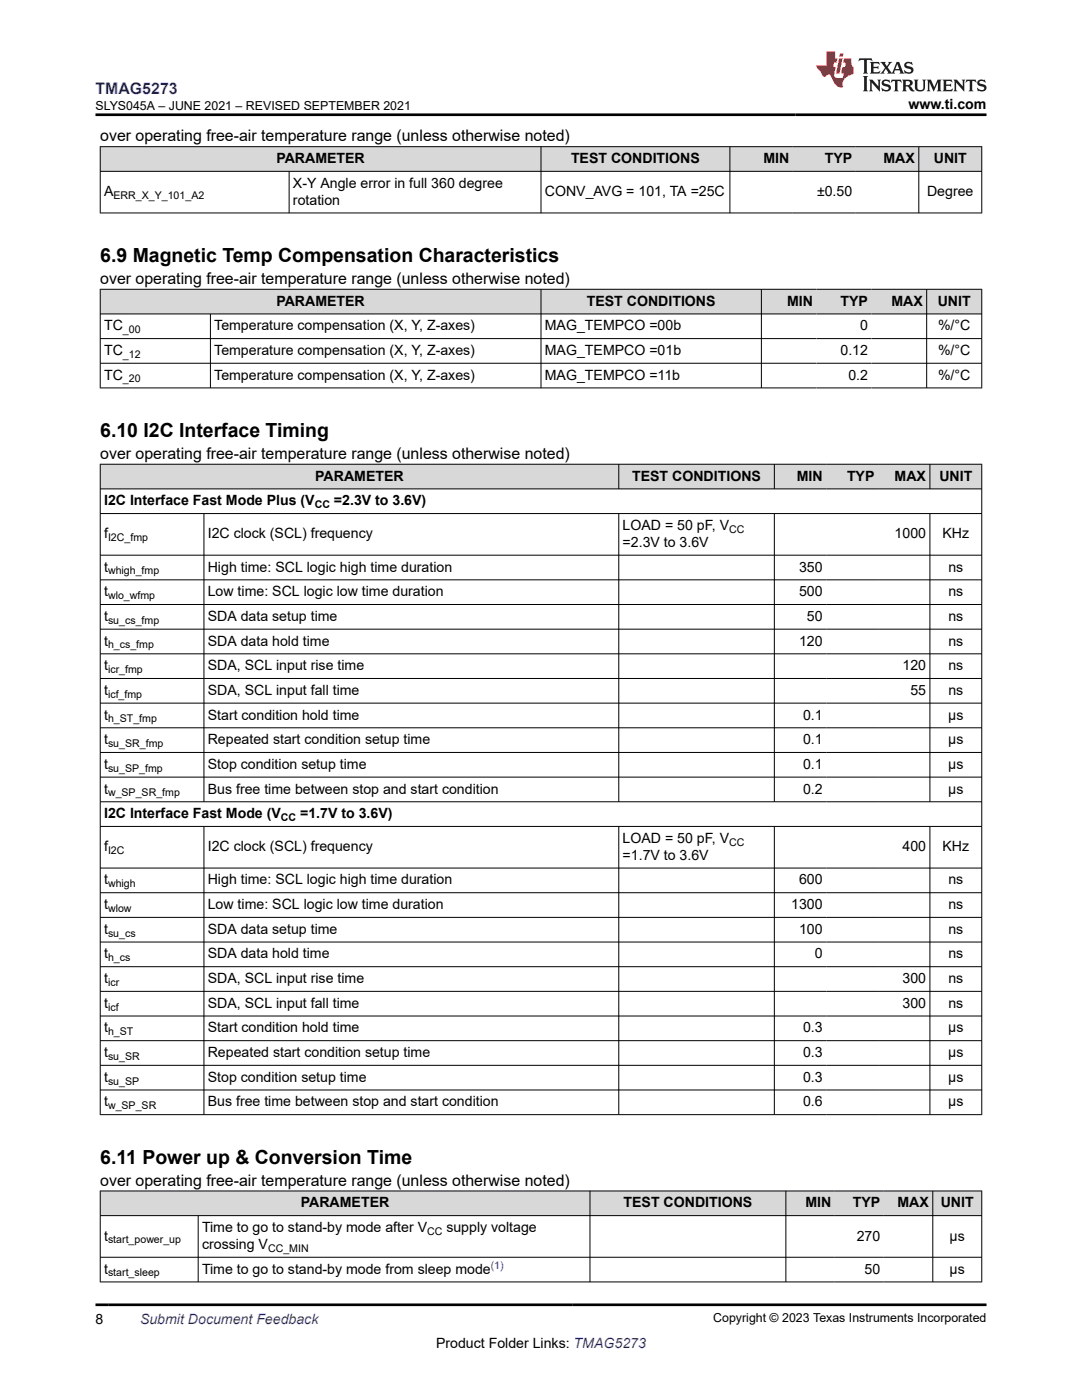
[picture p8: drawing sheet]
<svg xmlns="http://www.w3.org/2000/svg" width="216mm" height="279mm" viewBox="0 0 216 279" stroke-linecap="round" stroke-linejoin="round" font-family="sans-serif">
<defs><g id="words">
<g font-size="3.9">
<text x="20" y="52.3">6.9 Magnetic Temp Compensation Characteristics</text>
<text x="20" y="87.2">6.10 I2C Interface Timing</text>
<text x="20" y="232.2">6.11 Power up &amp; Conversion Time</text>
</g>
<text font-size="3.2" fill="#00f" x="19" y="18.7">TMAG5273</text>
<g font-size="3.2">
<text x="20" y="28.2">over operating free-air temperature range (unless otherwise noted)</text>
<text x="20" y="56.7">over operating free-air temperature range (unless otherwise noted)</text>
<text x="20" y="91.6">over operating free-air temperature range (unless otherwise noted)</text>
<text x="20" y="236.6">over operating free-air temperature range (unless otherwise noted)</text>
</g>
<g font-size="2.8">
<text x="181.3" y="21.8">www.ti.com</text>
<text x="55.1" y="32.5">PARAMETER</text>
<text x="113.9" y="32.5">TEST CONDITIONS</text>
<text x="152.3" y="32.5">MIN</text>
<text x="164.6" y="32.5">TYP</text>
<text x="176.3" y="32.5">MAX</text>
<text x="186.3" y="32.5">UNIT</text>
<text x="20.8" y="39.2">A</text>
<text x="58.5" y="37.5">X-Y Angle error in full 360 degree</text>
<text x="58.5" y="40.9">rotation</text>
<text x="108.7" y="39.2">CONV_AVG = 101, TA =25C</text>
<text x="163" y="39.2">±0.50</text>
<text x="185" y="39.2">Degree</text>
<text x="20.8" y="65.9">TC</text>
<text x="42.8" y="65.9">Temperature compensation (X, Y, Z-axes)</text>
<text x="55.1" y="61">PARAMETER</text>
<text x="108.7" y="65.9">MAG_TEMPCO =00b</text>
<text x="117.1" y="61">TEST CONDITIONS</text>
<text x="157" y="61">MIN</text>
<text x="167.7" y="61">TYP</text>
<text x="171.6" y="65.9">0</text>
<text x="177.9" y="61">MAX</text>
<text x="187.1" y="61">UNIT</text>
<text x="187.2" y="65.9">%/°C</text>
<text x="20.8" y="70.8">TC</text>
<text x="42.8" y="70.8">Temperature compensation (X, Y, Z-axes)</text>
<text x="108.7" y="70.8">MAG_TEMPCO =01b</text>
<text x="167.7" y="70.8">0.12</text>
<text x="187.2" y="70.8">%/°C</text>
<text x="20.8" y="75.8">TC</text>
<text x="42.8" y="75.8">Temperature compensation (X, Y, Z-axes)</text>
<text x="108.7" y="75.8">MAG_TEMPCO =11b</text>
<text x="169.3" y="75.8">0.2</text>
<text x="187.2" y="75.8">%/°C</text>
<text x="62.9" y="95.9">PARAMETER</text>
<text x="126.1" y="95.9">TEST CONDITIONS</text>
<text x="159" y="95.9">MIN</text>
<text x="169" y="95.9">TYP</text>
<text x="178.5" y="95.9">MAX</text>
<text x="187.4" y="95.9">UNIT</text>
<text x="20.8" y="100.8">I2C Interface Fast Mode Plus (V</text>
<text x="66.6" y="100.8">=2.3V to 3.6V)</text>
<text x="20.8" y="107.5">f</text>
<text x="41.5" y="107.5">I2C clock (SCL) frequency</text>
<text x="124.2" y="105.8">LOAD = 50 pF, V</text>
<text x="178.5" y="107.5">1000</text>
<text x="188.1" y="107.5">KHz</text>
<text x="124.2" y="109.2">=2.3V to 3.6V</text>
<text x="20.8" y="114.1">t</text>
<text x="20.8" y="119">t</text>
<text x="41.5" y="114.1">High time: SCL logic high time duration</text>
<text x="41.5" y="119">Low time: SCL logic low time duration</text>
<text x="159.4" y="114.1">350</text>
<text x="159.4" y="119">500</text>
<text x="189.2" y="114.1">ns</text>
<text x="189.2" y="119">ns</text>
<text x="20.8" y="123.9">t</text>
<text x="41.5" y="123.9">SDA data setup time</text>
<text x="161" y="123.9">50</text>
<text x="189.2" y="123.9">ns</text>
<text x="20.8" y="128.8">t</text>
<text x="41.5" y="128.8">SDA data hold time</text>
<text x="159.4" y="128.8">120</text>
<text x="189.2" y="128.8">ns</text>
<text x="20.8" y="133.8">t</text>
<text x="41.5" y="133.8">SDA, SCL input rise time</text>
<text x="180.1" y="133.8">120</text>
<text x="189.2" y="133.8">ns</text>
<text x="20.8" y="138.7">t</text>
<text x="20.8" y="143.6">t</text>
<text x="41.5" y="138.7">SDA, SCL input fall time</text>
<text x="41.5" y="143.6">Start condition hold time</text>
<text x="160.2" y="143.6">0.1</text>
<text x="181.6" y="138.7">55</text>
<text x="189.2" y="143.6">µs</text>
<text x="189.2" y="138.7">ns</text>
<text x="20.8" y="148.5">t</text>
<text x="41.5" y="148.5">Repeated start condition setup time</text>
<text x="160.2" y="148.5">0.1</text>
<text x="189.2" y="148.5">µs</text>
<text x="20.8" y="153.4">t</text>
<text x="41.5" y="153.4">Stop condition setup time</text>
<text x="160.2" y="153.4">0.1</text>
<text x="189.2" y="153.4">µs</text>
<text x="20.8" y="158.4">t</text>
<text x="41.5" y="158.4">Bus free time between stop and start condition</text>
<text x="160.2" y="158.4">0.2</text>
<text x="189.2" y="158.4">µs</text>
<text x="20.8" y="163.3">I2C Interface Fast Mode (V</text>
<text x="59.9" y="163.3">=1.7V to 3.6V)</text>
<text x="20.8" y="169.9">f</text>
<text x="41.5" y="169.9">I2C clock (SCL) frequency</text>
<text x="124.2" y="171.6">=1.7V to 3.6V</text>
<text x="124.2" y="168.2">LOAD = 50 pF, V</text>
<text x="180.1" y="169.9">400</text>
<text x="188.1" y="169.9">KHz</text>
<text x="20.8" y="176.5">t</text>
<text x="41.5" y="176.5">High time: SCL logic high time duration</text>
<text x="159.4" y="176.5">600</text>
<text x="189.2" y="176.5">ns</text>
<text x="20.8" y="181.4">t</text>
<text x="41.5" y="181.4">Low time: SCL logic low time duration</text>
<text x="157.9" y="181.4">1300</text>
<text x="189.2" y="181.4">ns</text>
<text x="20.8" y="186.4">t</text>
<text x="20.8" y="191.3">t</text>
<text x="41.5" y="186.4">SDA data setup time</text>
<text x="41.5" y="191.3">SDA data hold time</text>
<text x="159.4" y="186.4">100</text>
<text x="162.6" y="191.3">0</text>
<text x="189.2" y="186.4">ns</text>
<text x="189.2" y="191.3">ns</text>
<text x="20.8" y="196.2">t</text>
<text x="41.5" y="196.2">SDA, SCL input rise time</text>
<text x="180.1" y="196.2">300</text>
<text x="189.2" y="196.2">ns</text>
<text x="20.8" y="201.1">t</text>
<text x="41.5" y="201.1">SDA, SCL input fall time</text>
<text x="180.1" y="201.1">300</text>
<text x="189.2" y="201.1">ns</text>
<text x="20.8" y="206">t</text>
<text x="41.5" y="206">Start condition hold time</text>
<text x="160.2" y="206">0.3</text>
<text x="189.2" y="206">µs</text>
<text x="20.8" y="211">t</text>
<text x="20.8" y="215.9">t</text>
<text x="41.5" y="211">Repeated start condition setup time</text>
<text x="41.5" y="215.9">Stop condition setup time</text>
<text x="160.2" y="211">0.3</text>
<text x="160.2" y="215.9">0.3</text>
<text x="189.2" y="211">µs</text>
<text x="189.2" y="215.9">µs</text>
<text x="20.8" y="220.8">t</text>
<text x="41.5" y="220.8">Bus free time between stop and start condition</text>
<text x="160.2" y="220.8">0.6</text>
<text x="189.2" y="220.8">µs</text>
<text x="40.3" y="245.9">Time to go to stand-by mode after V</text>
<text x="60" y="241">PARAMETER</text>
<text x="89.1" y="245.9">supply voltage</text>
<text x="124.4" y="241">TEST CONDITIONS</text>
<text x="160.7" y="241">MIN</text>
<text x="170.2" y="241">TYP</text>
<text x="179.1" y="241">MAX</text>
<text x="187.7" y="241">UNIT</text>
<text x="20.8" y="247.6">t</text>
<text x="40.3" y="249.3">crossing V</text>
<text x="170.9" y="247.6">270</text>
<text x="189.5" y="247.6">µs</text>
<text x="20.8" y="254.2">t</text>
<text x="40.3" y="254.2">Time to go to stand-by mode from sleep mode</text>
<text x="172.5" y="254.2">50</text>
<text x="189.5" y="254.2">µs</text>
<text x="19" y="264.2">8</text>
<text x="87" y="269">Product Folder Links: TMAG5273</text>
</g>
<text font-size="2.8" fill="#00f" x="27.9" y="264.2">Submit Document Feedback</text>
<g font-size="2.5">
<text x="19" y="21.9">SLYS045A – JUNE 2021 – REVISED SEPTEMBER 2021</text>
<text x="142.3" y="263.9">Copyright © 2023 Texas Instruments Incorporated</text>
</g>
<g font-size="2.1">
<text x="22.6" y="39.7">ERR_X_Y_101_A2</text>
<text x="24.5" y="66.5">_00</text>
<text x="24.5" y="71.4">_12</text>
<text x="24.5" y="76.3">_20</text>
<text x="62.8" y="101.4">CC</text>
<text x="145.5" y="106.3">CC</text>
<text x="21.6" y="108">I2C_fmp</text>
<text x="21.6" y="114.6">whigh_fmp</text>
<text x="21.6" y="119.6">wlo_wfmp</text>
<text x="21.6" y="124.5">su_cs_fmp</text>
<text x="21.6" y="129.4">h_cs_fmp</text>
<text x="21.6" y="134.3">icr_fmp</text>
<text x="21.6" y="139.2">icf_fmp</text>
<text x="21.6" y="144.2">h_ST_fmp</text>
<text x="21.6" y="149.1">su_SR_fmp</text>
<text x="21.6" y="154">su_SP_fmp</text>
<text x="21.6" y="158.9">w_SP_SR_fmp</text>
<text x="56.1" y="163.8">CC</text>
<text x="21.6" y="170.5">I2C</text>
<text x="145.5" y="168.8">CC</text>
<text x="21.6" y="177.1">whigh</text>
<text x="21.6" y="182">wlow</text>
<text x="21.6" y="186.9">su_cs</text>
<text x="21.6" y="191.8">h_cs</text>
<text x="21.6" y="196.8">icr</text>
<text x="21.6" y="201.7">icf</text>
<text x="21.6" y="206.6">h_ST</text>
<text x="21.6" y="211.5">su_SR</text>
<text x="21.6" y="216.4">su_SP</text>
<text x="21.6" y="221.4">w_SP_SR</text>
<text x="21.6" y="248.1">start_power_up</text>
<text x="53.5" y="249.8">CC_MIN</text>
<text x="85.2" y="246.4">CC</text>
<text x="21.6" y="254.8">start_sleep</text>
</g>
<text font-size="2.1" fill="#00f" x="97.9" y="253.2">(1)</text>
</g></defs>
<g fill="#d8d8d8">
<path d="M20 29.3h175.9v4.9h-175.9z" fill-rule="evenodd"/>
<path d="M20.1 29.3h87.8v4.8h-87.8z" fill-rule="evenodd"/>
<path d="M108 29.3h37.6v4.8h-37.6z" fill-rule="evenodd"/>
<path d="M145.7 29.3h12.5v4.8h-12.5z" fill-rule="evenodd"/>
<path d="M158.2 29.3h12.6v4.8h-12.6z" fill-rule="evenodd"/>
<path d="M170.8 29.3h12.5v4.8h-12.5z" fill-rule="evenodd"/>
<path d="M183.4 29.3h12.4v4.8h-12.4z" fill-rule="evenodd"/>
</g>
<path d="M19.9 29.3h176.1M19.9 34.2h176.1M20 29.2v13.4M57.7 34.2v8.4M107.9 29.2v13.4M145.6 29.2v13.4M183.3 29.2v13.4M195.9 29.2v13.4M19.9 42.5h176.1" fill="none" stroke="#000" stroke-width=".2"/>
<g fill="#d8d8d8">
<path d="M20 57.7h175.9v5h-175.9z" fill-rule="evenodd"/>
<path d="M20.1 57.8h87.8v4.8h-87.8z" fill-rule="evenodd"/>
<path d="M108 57.8h43.9v4.8h-43.9z" fill-rule="evenodd"/>
<path d="M152 57.8h10.9v4.8h-10.9z" fill-rule="evenodd"/>
<path d="M162.9 57.8h11v4.8h-11z" fill-rule="evenodd"/>
<path d="M173.9 57.8h10.9v4.8h-10.9z" fill-rule="evenodd"/>
<path d="M185 57.8h10.8v4.8h-10.8z" fill-rule="evenodd"/>
</g>
<path d="M19.9 57.7h176.1M20 57.7v19.8M107.9 57.7v19.8M151.9 57.7v19.8M184.9 57.7v19.8M195.9 57.7v19.8M19.9 62.7h176.1M19.9 67.6h176.1M19.9 72.5h176.1M19.9 77.4h176.1M42 62.7v14.8" fill="none" stroke="#000" stroke-width=".2"/>
<g fill="#d8d8d8">
<path d="M20 92.6h175.9v5h-175.9z" fill-rule="evenodd"/>
<path d="M20.1 92.7h103.3v4.8h-103.3z" fill-rule="evenodd"/>
<path d="M123.5 92.7h30.9v4.8h-30.9z" fill-rule="evenodd"/>
<path d="M154.6 92.7h10.3v4.8h-10.3z" fill-rule="evenodd"/>
<path d="M164.9 92.7h10.3v4.8h-10.3z" fill-rule="evenodd"/>
<path d="M175.2 92.7h10.3v4.8h-10.3z" fill-rule="evenodd"/>
<path d="M185.6 92.7h10.2v4.8h-10.2z" fill-rule="evenodd"/>
</g>
<g fill="none" stroke="#000" stroke-width=".2">
<path d="M19.9 92.6h176.1M19.9 97.6h176.1M20 92.6v129.9M123.5 92.6v5M154.5 92.6v5M185.6 92.6v5M195.9 92.6v129.9M19.9 102.5h176.1M19.9 110.8h176.1M19.9 115.7h176.1M40.7 102.5v57.6M123.5 102.5v57.6"/>
<path d="M154.5 102.5v57.6M185.6 102.5v57.6M19.9 120.6h176.1M19.9 125.6h176.1M19.9 130.5h176.1M19.9 135.4h176.1M19.9 140.3h176.1M19.9 145.2h176.1M19.9 150.2h176.1M19.9 155.1h176.1M19.9 160h176.1M19.9 164.9h176.1"/>
<path d="M19.9 173.2h176.1M19.9 178.2h176.1M40.7 164.9v57.6M123.5 164.9v57.6M154.5 164.9v57.6M185.6 164.9v57.6M19.9 183.1h176.1M19.9 188h176.1M19.9 192.9h176.1M19.9 197.8h176.1M19.9 202.8h176.1M19.9 207.7h176.1"/>
<path d="M19.9 212.6h176.1M19.9 217.5h176.1M19.9 222.5h176.1"/>
</g>
<g fill="#d8d8d8">
<path d="M20 237.7h175.9v4.9h-175.9z" fill-rule="evenodd"/>
<path d="M20.1 237.7h97.6v4.8h-97.6z" fill-rule="evenodd"/>
<path d="M117.8 237.7h38.9v4.8h-38.9z" fill-rule="evenodd"/>
<path d="M156.9 237.7h9.7v4.8h-9.7z" fill-rule="evenodd"/>
<path d="M166.6 237.7h9.8v4.8h-9.8z" fill-rule="evenodd"/>
<path d="M176.4 237.7h9.7v4.8h-9.7z" fill-rule="evenodd"/>
<path d="M186.2 237.7h9.6v4.8h-9.6z" fill-rule="evenodd"/>
</g>
<path d="M19.9 237.7h176.1M20 237.6v18.3M117.7 237.6v18.3M156.8 237.6v18.3M186.1 237.6v18.3M195.9 237.6v18.3M19.9 242.6h176.1M19.9 250.9h176.1M19.9 255.8h176.1M39.5 242.6v13.3" fill="none" stroke="#000" stroke-width=".2"/>
<path d="M171.5 11.6l-.2 .6 .5-.2h.6v.1v2.2l-.2 .4h1l-.2-.4v-2.2v-.1h.5l.5 .2-.1-.6zM173.6 12.4l.2 .3v1.6l-.2 .4h1.9l.1-.6a1.08 1.08 0 0 1-1.3 .2v-.7h.6l.4 .2v-.7l-.4 .2h-.6v-.5l.2-.2a1 1 0 0 1 1 .3l-.1-.5zM175.7 12.4l.9 1.1-1 1.2h.9l-.2-.2 .5-.8 .4 .8-.2 .2h1.6l-.2-.2 .2-.5h.9l.1 .5-.1 .2h.9l-.2-.4-.8-1.9h-.5l-.9 2.1-.9-1.1 .9-1h-.8l.2 .2-.4 .6-.4-.6 .2-.2zM179 12.8l.4 1h-.7zM180.7 12.5a.65 .65 0 0 0-.2 .7 .65 .65 0 0 0 .6 .5l.6 .1 .1 .3a.79 .79 0 0 1-.7 .4 .79 .79 0 0 1-.7-.5l.1 .7 .2-.1a.93 .93 0 0 0 1.1 0 .93 .93 0 0 0 .4-.9 1.46 1.46 0 0 0-1.2-.6l-.1-.3a1.09 1.09 0 0 1 1.2 .2l-.2-.6-.1 .1-.5-.2zM172.2 15.2l.2 .4v2.2l-.2 .4h1l-.2-.4v-2.2l.2-.4zM173.4 15.9l.2 .4v1.5l-.2 .4h.8l-.3-.4 .1-1.3 1.6 1.8v-2l.2-.4h-.7l.1 .2 .1 1.1-1.2-1.3zM176.2 16a.65 .65 0 0 0-.2 .8 .65 .65 0 0 0 .6 .4l.6 .2 .1 .2a.79 .79 0 0 1-.7 .4 .79 .79 0 0 1-.7-.5l.1 .7 .2-.1a.93 .93 0 0 0 1.1 .1 .93 .93 0 0 0 .4-1 1.46 1.46 0 0 0-1.2-.5l-.1-.4a1.09 1.09 0 0 1 1.2 .2l-.1-.6-.2 .1-.5-.1zM177.9 15.9l-.1 .6a.63 .63 0 0 1 .8-.3v1.6l-.3 .4h1l-.2-.4v-1.6a.66 .66 0 0 1 .8 .3l-.1-.6zM180 15.9l.2 .4v1.5l-.2 .4h1l-.2-.2-.1-.7h.5l.1 .2a.79 .79 0 0 0 1.2 .6l-1-.9a.61 .61 0 0 0 .6-.6 .61 .61 0 0 0-.5-.7zM180.8 16.2h.1a.47 .47 0 0 1 .5 .1 .47 .47 0 0 1 .1 .5l-.1 .1-.7 .1zM182.3 15.9l.2 .2a2.27 2.27 0 0 0 .4 2 1.04 1.04 0 0 0 1.7-.7v-1.3l.2-.2h-.8l.2 .4v1.1a.6 .6 0 0 1-.6 .6 .6 .6 0 0 1-.6-.6v-1.1l.3-.4zM184.9 15.9l.2 .4v1.5l-.2 .4h.8l-.3-.4v-1.4l.9 1.9 .9-1.9v1.4l-.3 .4h1l-.2-.4v-1.5l.2-.4h-.8l-.7 1.5-.6-1.5zM188.1 15.9l.2 .4v1.5l-.2 .4h1.9l.1-.6a1.09 1.09 0 0 1-1.3 .2v-.7h.6l.4 .2v-.6l-.4 .2h-.6v-.6l.2-.1a1.01 1.01 0 0 1 1 .3l-.1-.6zM190.2 15.9l.3 .4v1.5l-.3 .4h.8l-.2-.4v-1.3l1.6 1.8v-2l.2-.4h-.7l.2 .2v1.1l-1.2-1.3zM192.8 15.9l-.1 .6a.63 .63 0 0 1 .8-.3v1.6l-.3 .4h1l-.2-.4v-1.6a.66 .66 0 0 1 .8 .3l-.1-.6zM195.2 16a.65 .65 0 0 0-.2 .8 .65 .65 0 0 0 .6 .4l.6 .2 .2 .2a.79 .79 0 0 1-.7 .4 .79 .79 0 0 1-.7-.5l.1 .7 .2-.1a.93 .93 0 0 0 1 .1 .93 .93 0 0 0 .5-1 1.46 1.46 0 0 0-1.3-.5v-.4a1.09 1.09 0 0 1 1.2 .2l-.2-.6-.2 .1-.5-.1z" fill="#231f20"/>
<path d="M164.9 10.3v2.7h-2l.1 .4 .8 1a.95 .95 0 0 0 1 .9 .59 .59 0 0 1 .5-.4 .59 .59 0 0 1 .5 .3l.4 .8a1.59 1.59 0 0 0 2.1 1.4 1.61 1.61 0 0 1 1-2.3l1-.3-.1-1.5a1.59 1.59 0 0 1-.3-1.7h-1.5l-.2 .9h.6l-.2 .9h-.5l-.2 .9v.3l.4 .1-.1 .9h-.7a.73 .73 0 0 1-1-.7l.3-1.5h-.5l.1-.9h.5l.2-.9h-.5v-1.3zM167.4 11.6l-.6 3.1h.7l.6-3.1zM167.6 10.7l-.1 .6h.7l.1-.6z" fill="#ed1c24"/>
<path d="M19 22.9h177.8M19 260.4h177.8" fill="none" stroke="#000" stroke-width=".53"/>
<use href="#words"/>
</svg>
